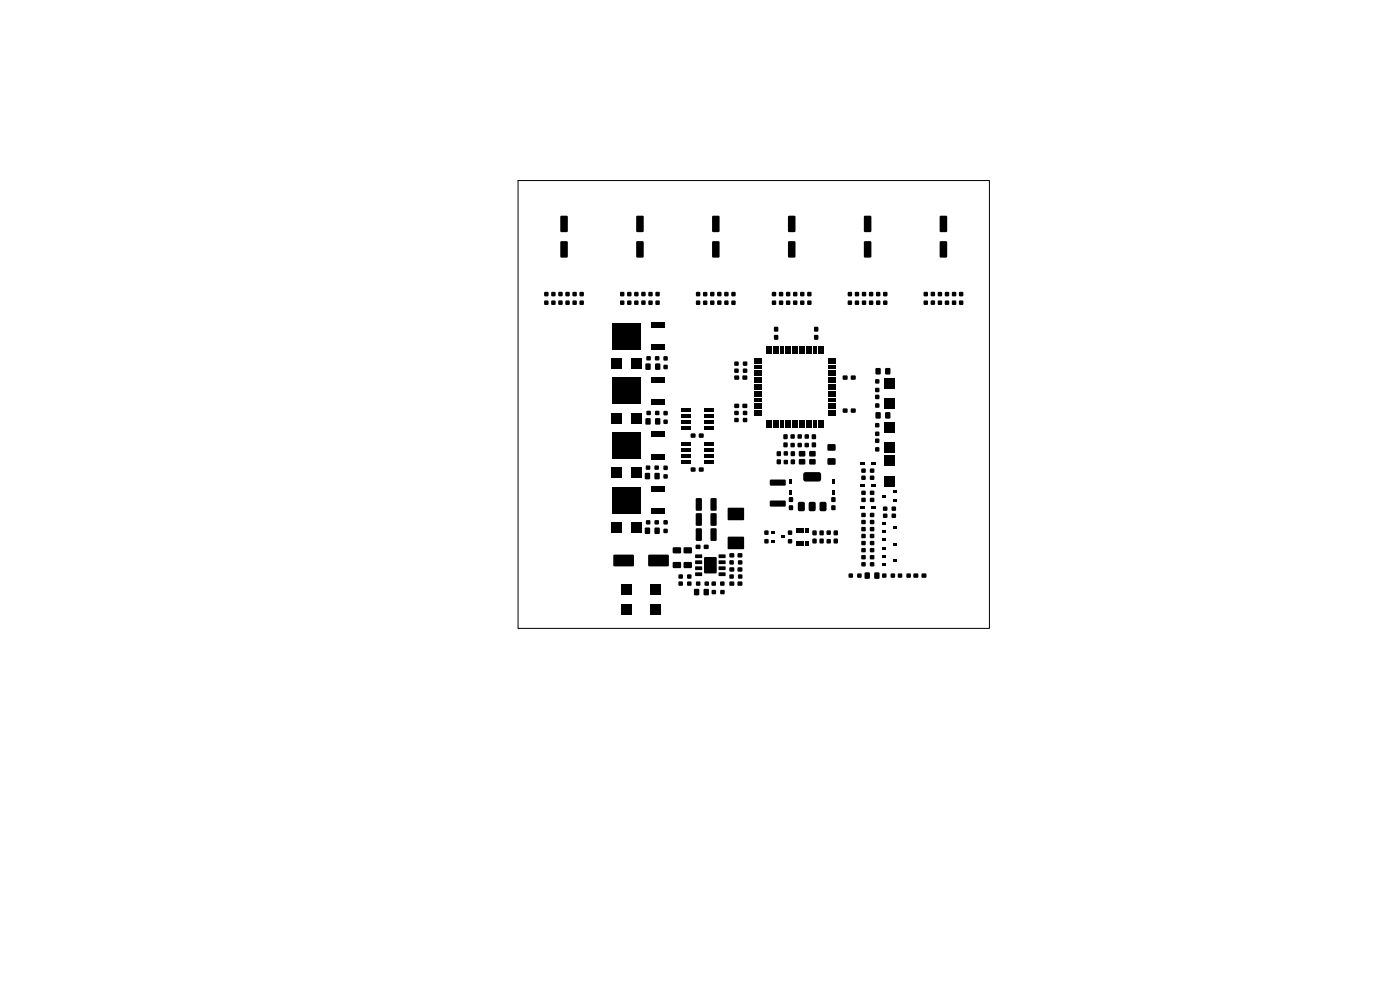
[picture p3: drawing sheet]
<svg xmlns="http://www.w3.org/2000/svg" width="297mm" height="210mm" viewBox="0 0 297 210" stroke-linecap="round" stroke-linejoin="round" font-family="sans-serif">
<g fill="#000">
<path d="M118.9 45.8h1.3l.2 .1 .1 3.1-.2 .2-1.2 .1-.2-.2zM118.9 51.2h1.3l.2 .1 .1 3.1-.2 .2-1.2 .1-.2-.2zM135 45.8h1.3l.2 .1 .1 3.1-.2 .2-1.2 .1-.2-.2zM135 51.2h1.3l.2 .1 .1 3.1-.2 .2-1.2 .1-.2-.2zM151.1 45.8h1.3l.2 .1 .1 3.1-.2 .2-1.2 .1-.2-.2zM151.1 51.2h1.3l.2 .1 .1 3.1-.2 .2-1.2 .1-.2-.2zM167.2 45.8h1.3l.2 .1 .1 3.1-.2 .2-1.2 .1-.2-.2zM167.2 51.2h1.3l.2 .1 .1 3.1-.2 .2-1.2 .1-.2-.2zM183.3 45.8h1.3l.2 .1 .1 3.1-.2 .2-1.2 .1-.2-.2zM183.3 51.2h1.3l.2 .1 .1 3.1-.2 .2-1.2 .1-.2-.2zM199.4 45.8h1.3l.2 .1v3.1l-.1 .2-1.2 .1-.2-.2zM199.4 51.2h1.3l.2 .1v3.1l-.1 .2-1.2 .1-.2-.2z"/>
<path d="M115.5 63.8h.8v.8h-.8zM115.5 62h.8v.8h-.8zM117 63.8h.8v.8h-.8zM117 62h.8v.8h-.8zM118.5 63.8h.8v.8h-.8zM118.5 62h.8v.8h-.8zM120 63.8h.8v.8h-.8zM120 62h.8v.8h-.8zM121.5 63.8h.8v.8h-.8zM121.5 62h.8v.8h-.8zM123 63.8h.8v.8h-.8zM123 62h.8v.8h-.8z"/>
<path d="M129.6 76h2.3v2.2h-2.3zM131.6 63.8h.8v.8h-.8zM131.6 62h.8v.8h-.8zM133.1 63.8h.8v.8h-.8zM133.1 62h.8v.8h-.8zM133.9 76h2.3v2.2h-2.3zM134.6 63.8h.8v.8h-.8zM134.6 62h.8v.8h-.8zM129.8 68.5h6.1v5.6h-6.1zM136.1 63.8h.8v.8h-.8zM136.1 62h.8v.8h-.8zM137.2 75.6h.8v.8h-.8z"/>
<path d="M137.6 63.8h.8v.8h-.8zM137.6 62h.8v.8h-.8zM137 77.1h1v1.3h-1zM139 75.6h.8v.8h-.8zM139.1 63.8h.8v.8h-.8zM139.1 62h.8v.8h-.8zM139 77.1h1v1.3h-1zM140.8 77.4h.8v.9h-.8zM140.8 75.6h.8v.8h-.8zM138.2 79.9h2.9v1.2h-2.9zM138.2 73.1h2.9v1.2h-2.9zM138.2 68.3h2.9v1.2h-2.9z"/>
<path d="M147.7 63.8h.8v.8h-.8zM147.7 62h.8v.8h-.8zM149.2 63.8h.8v.8h-.8zM149.2 62h.8v.8h-.8zM150.7 63.8h.8v.8h-.8zM150.7 62h.8v.8h-.8zM152.2 63.8h.8v.8h-.8zM152.2 62h.8v.8h-.8zM153.7 63.8h.8v.8h-.8zM153.7 62h.8v.8h-.8zM155.2 63.8h.8v.8h-.8zM155.2 62h.8v.8h-.8z"/>
<path d="M155.8 78.2h.9v.8h-.9zM155.8 79.7h1v.8h-1zM155.8 76.7h.9v.8h-.9zM157.5 79.7h1v.8h-1zM157.6 78.2h.9v.8h-.9zM157.6 76.7h.9v.8h-.9zM160 75.9h1.5v.4h-1.5zM160 76.4h1.5v.4h-1.5zM160 76.9h1.5v.4h-1.5zM160 77.4h1.5v.4h-1.5zM160 77.9h1.5v.4h-1.5zM160 78.4h1.5v.4h-1.5z"/>
<path d="M160 78.9h1.5v.4h-1.5zM160 79.4h1.5v.4h-1.5zM162.5 73.5h.3v1.5h-.3zM163 73.5h.3v1.5h-.3zM163.5 73.5h.3v1.5h-.3zM163.8 63.8h.8v.8h-.8zM163.8 62h.8v.8h-.8zM164 73.5h.3v1.5h-.3zM164.5 73.5h.3v1.5h-.3zM164.2 69.4h.9v.9h-.9zM164.2 71.1h.9v.9h-.9zM165 73.5h.3v1.5h-.3z"/>
<path d="M165.3 63.8h.8v.8h-.8zM165.3 62h.8v.8h-.8zM165.5 73.5h.3v1.5h-.3zM166 73.5h.3v1.5h-.3zM166.5 73.5h.3v1.5h-.3zM166.8 63.8h.8v.8h-.8zM166.8 62h.8v.8h-.8zM167 73.5h.3v1.5h-.3zM167.5 73.5h.3v1.5h-.3zM168 73.5h.3v1.5h-.3zM168.3 63.8h.8v.8h-.8zM168.3 62h.8v.8h-.8z"/>
<path d="M168.5 73.5h.3v1.5h-.3zM169 73.5h.3v1.5h-.3zM169.5 73.5h.3v1.5h-.3zM169.8 63.8h.8v.8h-.8zM169.8 62h.8v.8h-.8zM170 73.5h.3v1.5h-.3zM170.5 73.5h.3v1.5h-.3zM171 73.5h.3v1.5h-.3zM171.3 63.8h.8v.8h-.8zM171.3 62h.8v.8h-.8zM171.5 73.5h.3v1.5h-.3zM172 73.5h.3v1.5h-.3z"/>
<path d="M172.5 73.5h.3v1.5h-.3zM173 73.5h.3v1.5h-.3zM172.7 69.4h.9v.9h-.9zM172.7 71.1h.9v.9h-.9zM173.5 73.5h.3v1.5h-.3zM174 73.5h.3v1.5h-.3zM174.5 73.5h.3v1.5h-.3zM175.8 79.4h1.5v.4h-1.5zM175.8 78.9h1.5v.4h-1.5zM175.8 78.4h1.5v.4h-1.5zM175.8 77.9h1.5v.4h-1.5zM175.8 77.4h1.5v.4h-1.5z"/>
<path d="M175.8 76.9h1.5v.4h-1.5zM175.8 76.4h1.5v.4h-1.5zM175.8 75.9h1.5v.4h-1.5zM179.9 63.8h.8v.8h-.8zM179.9 62h.8v.8h-.8zM181.4 63.8h.8v.8h-.8zM181.4 62h.8v.8h-.8zM182.9 63.8h.8v.8h-.8zM182.9 62h.8v.8h-.8zM184.4 63.8h.8v.8h-.8zM184.4 62h.8v.8h-.8zM185.8 78.1h1v1.3h-1z"/>
<path d="M185.9 63.8h.8v.8h-.8zM185.9 62h.8v.8h-.8zM187.4 63.8h.8v.8h-.8zM187.4 62h.8v.8h-.8zM187.8 78.1h1v1.3h-1zM196 63.8h.8v.8h-.8zM196 62h.8v.8h-.8zM197.5 63.8h.8v.8h-.8zM197.5 62h.8v.8h-.8zM199 63.8h.8v.8h-.8zM199 62h.8v.8h-.8zM200.5 63.8h.8v.8h-.8z"/>
<path d="M200.5 62h.8v.8h-.8zM202 63.8h.8v.8h-.8zM202 62h.8v.8h-.8zM203.5 63.8h.8v.8h-.8zM203.5 62h.8v.8h-.8zM129.6 87.6h2.3v2.2h-2.3zM133.9 87.6h2.3v2.2h-2.3zM129.7 80.1h6.2v5.6h-6.2zM129.7 91.7h6.2v5.6h-6.2zM137.1 98.8h.8v.8h-.8zM137.2 87.2h.8v.8h-.8zM137 88.8h1v1.2h-1z"/>
<path d="M138.9 98.8h.8v.8h-.8zM139 87.2h.8v.8h-.8zM139 88.8h1v1.2h-1zM140.8 89h.8v.9h-.8zM140.8 87.2h.8v.9h-.8zM140.8 98.8h.8v.9h-.8zM138.2 84.7h2.9v1.2h-2.9zM138.2 96.3h2.9v1.2h-2.9zM138.2 91.5h2.9v1.2h-2.9zM144.4 93.8h2.1v.6h-2.1zM144.4 95h2.1v.7h-2.1zM144.4 96.3h2.1v.7h-2.1z"/>
<path d="M144.4 97.6h2.1v.6h-2.1zM144.4 86.6h2.1v.6h-2.1zM144.4 87.8h2.1v.7h-2.1zM144.4 89.1h2.1v.7h-2.1zM144.4 90.4h2.1v.6h-2.1zM146.6 99.2h.9v.8h-.9zM146.6 92h.9v.8h-.9zM148.3 99.2h.9v.8h-.9zM148.3 92h.9v.8h-.9zM149.3 97.6h2.1v.6h-2.1zM149.3 96.3h2.1v.7h-2.1zM149.3 95h2.1v.7h-2.1z"/>
<path d="M149.3 93.8h2.1v.6h-2.1zM149.3 90.4h2.1v.6h-2.1zM149.3 89.1h2.1v.7h-2.1zM149.3 87.8h2.1v.7h-2.1zM149.3 86.6h2.1v.6h-2.1zM155.8 85.7h1v.8h-1zM155.8 87.2h.9v.8h-.9zM155.8 88.7h.9v.8h-.9zM157.5 85.7h1v.8h-1zM157.6 87.2h.9v.8h-.9zM157.6 88.7h.9v.8h-.9zM160 79.9h1.5v.4h-1.5z"/>
<path d="M160 80.4h1.5v.4h-1.5zM160 80.9h1.5v.4h-1.5zM160 81.4h1.5v.4h-1.5zM160 81.9h1.5v.4h-1.5zM160 82.4h1.5v.4h-1.5zM160 82.9h1.5v.4h-1.5zM160 83.4h1.5v.4h-1.5zM160 83.9h1.5v.4h-1.5zM160 84.4h1.5v.4h-1.5zM160 84.9h1.5v.4h-1.5zM160 85.4h1.5v.4h-1.5zM160 85.9h1.5v.4h-1.5z"/>
<path d="M160 86.4h1.5v.4h-1.5zM160 86.9h1.5v.4h-1.5zM160 87.4h1.5v.4h-1.5zM160 87.9h1.5v.4h-1.5zM162.5 89.3h.3v1.5h-.3zM163 89.3h.3v1.5h-.3zM163.5 89.3h.3v1.5h-.3zM164 89.3h.3v1.5h-.3zM164.5 89.3h.3v1.5h-.3zM164.8 97.5h.8v.9h-.8zM164.8 95.8h.8v.9h-.8zM165 89.3h.3v1.5h-.3z"/>
<path d="M165.5 89.3h.3v1.5h-.3zM166 89.3h.3v1.5h-.3zM166.2 93.9h.8v.9h-.8zM166.2 92.2h.8v.9h-.8zM166.3 97.6h.8v.8h-.8zM166.3 95.8h.8v.8h-.8zM166.5 89.3h.3v1.5h-.3zM167 89.3h.3v1.5h-.3zM167.5 89.3h.3v1.5h-.3zM167.7 94h.9v.8h-.9zM167.7 92.2h.9v.8h-.9zM167.8 97.5h.8v.9h-.8z"/>
<path d="M167.8 95.8h.8v.9h-.8zM168 89.3h.3v1.5h-.3zM168.5 89.3h.3v1.5h-.3zM169 89.3h.3v1.5h-.3zM169.2 94h.9v.8h-.9zM169.2 92.2h.9v.8h-.9zM169.5 97.4h1.3v1.1h-1.3zM169.5 95.7h1.3v1.1h-1.3zM169.5 89.3h.3v1.5h-.3zM170 89.3h.3v1.5h-.3zM170.5 89.3h.3v1.5h-.3zM171 89.3h.3v1.5h-.3z"/>
<path d="M170.7 92.2h.9v.8h-.9zM170.7 94h.9v.8h-.9zM171.7 97.4h1.3v1.1h-1.3zM171.7 95.7h1.3v1.1h-1.3zM171.5 89.3h.3v1.5h-.3zM172 89.3h.3v1.5h-.3zM172.3 93.9h.8v.9h-.8zM172.3 92.2h.8v.9h-.8zM172.5 89.3h.3v1.5h-.3zM173 89.3h.3v1.5h-.3zM173.5 89.3h.3v1.5h-.3zM174 89.3h.3v1.5h-.3z"/>
<path d="M174.5 89.3h.3v1.5h-.3zM175.6 97.2h1.6v1.3h-1.6zM175.6 94.3h1.6v1.3h-1.6zM175.8 87.9h1.5v.4h-1.5zM175.8 87.4h1.5v.4h-1.5zM175.8 86.9h1.5v.4h-1.5zM175.8 86.4h1.5v.4h-1.5zM175.8 85.9h1.5v.4h-1.5zM175.8 85.4h1.5v.4h-1.5zM175.8 84.9h1.5v.4h-1.5zM175.8 84.4h1.5v.4h-1.5zM175.8 83.9h1.5v.4h-1.5z"/>
<path d="M175.8 83.4h1.5v.4h-1.5zM175.8 82.9h1.5v.4h-1.5zM175.8 82.4h1.5v.4h-1.5zM175.8 81.9h1.5v.4h-1.5zM175.8 81.4h1.5v.4h-1.5zM175.8 80.9h1.5v.4h-1.5zM175.8 80.4h1.5v.4h-1.5zM175.8 79.9h1.5v.4h-1.5zM178.8 86.7h1v.8h-1zM178.8 79.7h1v.8h-1zM180.5 86.7h1v.8h-1zM180.5 79.7h1v.8h-1z"/>
<path d="M182.4 97.9h1v.6h-1zM185.8 87.5h1v1.2h-1zM184.8 97.9h1v.6h-1zM185.7 91.6h.8v.8h-.8zM185.7 89.8h.8v.8h-.8zM185.7 82.3h.8v.8h-.8zM185.7 80.5h.8v.8h-.8zM185.7 93.1h.8v.8h-.8zM185.7 94.9h.8v.8h-.8zM185.7 83.8h.8v.8h-.8zM185.7 85.6h.8v.8h-.8zM187.8 87.5h1v1.2h-1z"/>
<path d="M187.5 84.5h2.2v2.2h-2.2zM187.5 80.2h2.2v2.2h-2.2zM187.6 93.8h2.2v2.2h-2.2zM187.6 89.5h2.2v2.2h-2.2zM187.6 96.6h2.2v2.3h-2.2zM129.6 110.8h2.3v2.2h-2.3zM129.6 99.2h2.3v2.2h-2.3zM133.9 110.8h2.3v2.2h-2.3zM133.9 99.2h2.3v2.2h-2.3zM130.2 117.7h4.1l.2 .2v2.1l-.2 .2-4-.1-.2-.2zM129.7 103.3h6.2v5.6h-6.2zM137.1 110.4h.8v.8h-.8z"/>
<path d="M136.8 112h1.1v1.2h-1.1zM136.8 100.4h1.1v1.2h-1.1zM138.9 110.4h.8v.8h-.8zM138.9 112h1v1.2h-1zM138.9 100.4h1v1.2h-1zM140.8 112.2h.8v.8h-.8zM140.8 110.4h.8v.8h-.8zM140.8 100.6h.8v.9h-.8zM138.2 107.9h2.9v1.2h-2.9zM138.2 103.1h2.9v1.2h-2.9zM137.6 117.7h4.1l.2 .2v2.1l-.3 .2-3.9-.1-.2-.2zM142.8 116.1h1.6v1.2h-1.6z"/>
<path d="M145.1 116.1h1.6v1.2h-1.6zM147.5 117.6h1.4l.1 .7-1.5 .1zM147.5 118.9h1.4l.1 .7-1.5 .1zM147.6 115.6h1v.8h-1zM147.7 108.9h1l.2 .1v2.3l-.1 .2-1 .1-.2-.2zM147.7 112.1h1l.2 .1v2.3l-.1 .2-1 .1-.2-.2zM147.7 105.7h1l.2 .1v2.3l-.1 .2-1 .1-.2-.2zM149.3 115.6h1v.8h-1zM149.4 118.2h2.6v3.4h-2.6zM150.8 108.9h1l.2 .1v2.3l-.1 .2-.9 .1-.3-.2zM150.8 112.1h1l.2 .1v2.3l-.1 .2-.9 .1-.3-.2zM150.8 105.7h1l.2 .1v2.3l-.1 .2-.9 .1-.3-.2z"/>
<path d="M152.5 118.9h1.4v.7l-1.4 .1zM152.5 117.6h1.4v.7l-1.4 .1zM154.4 113.9h3.4v2.5h-3.4zM154.4 107.8h3.4v2.5h-3.4zM154.8 118.9h.8v.8h-.8zM154.8 117.4h.9v.8h-.9zM156.6 118.9h.8v.8h-.8zM156.5 117.4h.9v.8h-.9zM162.2 114.4h.8v.8h-.8zM162.2 112.6h.8v.8h-.8zM163.6 112.6h.8v.7h-.8zM163.6 114.5h.8v.7h-.8z"/>
<path d="M165.8 113.6h.8v.6h-.8zM163.4 101.8l3.1-.1 .2 .3v.9l-.3 .1h-2.9l-.2-.2zM163.4 106.2h3.1l.2 .2v.9l-.3 .2h-2.9l-.2-.3zM167.2 112.6h.8v.8h-.8zM167.2 114.4h.8v.8h-.8zM167.4 105.5h.8v.9h-.8zM167.4 107.2h.8v1h-.8zM167.5 101.6h.6v1h-.6zM167.5 103.9h.6v1h-.6zM168.9 114.8h.7v1h-.7zM168.9 112.1h.7v1h-.7zM169.3 106.6l.3-.1h.9l.2 .1v1.5l-.1 .3-1 .1-.3-.2z"/>
<path d="M169.8 114.8h.8v1h-.8zM169.8 112.1h.8v1h-.8zM170.5 100.3l.4-.1h3l.3 .3-.1 1.4-.4 .3-3-.1-.3-.4v-1.2zM170.8 114.8h.7v1h-.7zM170.8 112.1h.7v1h-.7zM171.6 106.6l.3-.1h.9l.2 .1v1.5l-.1 .3-1 .1-.3-.2zM172.4 112.6h.8v.9h-.8zM172.4 114.3h.8v.9h-.8zM173.9 114.3h.8v.9h-.8zM173.9 112.6h.8v.9h-.8zM173.9 106.6l.3-.1h.9l.2 .1v1.5l-.1 .3-1 .1-.3-.2zM175.4 114.4h.8v.8h-.8z"/>
<path d="M175.4 112.6h.8v.8h-.8zM176.5 103.9h.6v1h-.6zM176.5 101.6h.6v1h-.6zM176.4 107.2h.8v1h-.8zM176.4 105.5h.8v.9h-.8zM176.9 114.3h.8v.9h-.8zM176.9 112.6h.8v.9h-.8zM182.8 117.8h.8v.8h-.8zM182.8 114.8h.8v.8h-.8zM182.8 113.3h.8v.8h-.8zM182.4 107.3h1v.6h-1zM182.4 102.6h1v.6h-1z"/>
<path d="M182.8 104.1h.8v.8h-.8zM182.8 105.6h.8v.8h-.8zM182.8 110.3h.8v.8h-.8zM182.8 119.3h.8v.8h-.8zM182.8 99.4h.8v.8h-.8zM182.8 108.8h.8v.8h-.8zM182.8 116.3h.8v.8h-.8zM182.8 100.9h.8v.8h-.8zM182.8 111.8h.8v.8h-.8zM184.6 117.8h.8v.8h-.8zM184.6 114.8h.8v.8h-.8zM184.6 113.3h.8v.8h-.8z"/>
<path d="M184.6 104.1h.8v.8h-.8zM184.6 105.6h.8v.8h-.8zM184.6 110.3h.8v.8h-.8zM184.6 119.3h.8v.8h-.8zM184.6 99.4h.8v.8h-.8zM184.6 108.8h.8v.8h-.8zM184.6 116.3h.8v.8h-.8zM184.6 100.9h.8v.8h-.8zM184.6 111.8h.8v.8h-.8zM184.8 107.3h1v.6h-1zM184.8 102.6h1v.6h-1zM187.2 117.6h.8v.7h-.8z"/>
<path d="M187.2 110.6h.8v.7h-.8zM187.2 112.5h.8v.7h-.8zM187.2 114.1h.8v.7h-.8zM187.2 116h.8v.7h-.8zM187.4 107.5h.8v.8h-.8zM187.2 105h.8v.6h-.8zM187.4 109h.8v.8h-.8zM189.2 107.5h.8v.8h-.8zM189.4 118.6h.8v.6h-.8zM189.4 111.6h.8v.6h-.8zM189.4 115.1h.8v.6h-.8zM187.6 100.9h2.2v2.3h-2.2z"/>
<path d="M189.2 109h.8v.8h-.8zM189.4 105.9h.8v.7h-.8zM189.4 104h.8v.7h-.8zM131.8 128.1h2.2v2.3h-2.2zM131.8 123.8h2.2v2.3h-2.2zM138 123.8h2.2v2.3h-2.2zM138 128.1h2.2v2.3h-2.2zM142.8 119.3h1.6v1.2h-1.6zM144 121.9h.8v.8h-.8zM144 123.4h.8v.8h-.8zM145.1 119.3h1.6v1.2h-1.6zM145.8 121.9h.8v.8h-.8z"/>
<path d="M145.8 123.4h.8v.8h-.8zM147.3 125h1v1.2h-1zM147.5 120.2l1.4-.1 .1 .7-1.5 .1zM147.5 121.4h1.4l.1 .7-1.5 .1zM147.7 123.4h.8v.8h-.8zM149.3 125h1v1.2h-1zM149.5 123.4h.9v.8h-.9zM151 123.4h.8v.8h-.8zM151 125.2h.9v.8h-.9zM152.5 121.4h1.4v.7l-1.4 .1zM152.5 120.2l1.4-.1v.7l-1.4 .1zM152.8 123.4h.9v.8h-.9z"/>
<path d="M152.8 125.2h.9v.8h-.9zM154.8 120.4h.9v.8h-.9zM154.8 121.9h.8v.8h-.8zM154.8 123.4h.9v.8h-.9zM156.5 120.4h.9v.8h-.9zM156.5 123.4h.9v.8h-.9zM156.6 121.9h.8v.8h-.8zM180.1 121.7h.8v.8h-.8zM181.9 121.7h.8v.8h-.8zM183.5 121.5h1v1.2h-1zM185.5 121.5h1v1.2h-1zM187.2 119.5h.8v.7h-.8z"/>
<path d="M187.2 121.7h.8v.8h-.8zM189 121.7h.8v.8h-.8zM190.5 121.7h.9v.8h-.9zM192.3 121.7h.9v.8h-.9zM193.8 121.7h1v.8h-1zM195.5 121.7h1v.8h-1z"/>
</g>
<path d="M109.9 38.3h100v95h-100z" fill="none" stroke="#000" stroke-width=".21"/>
</svg>
